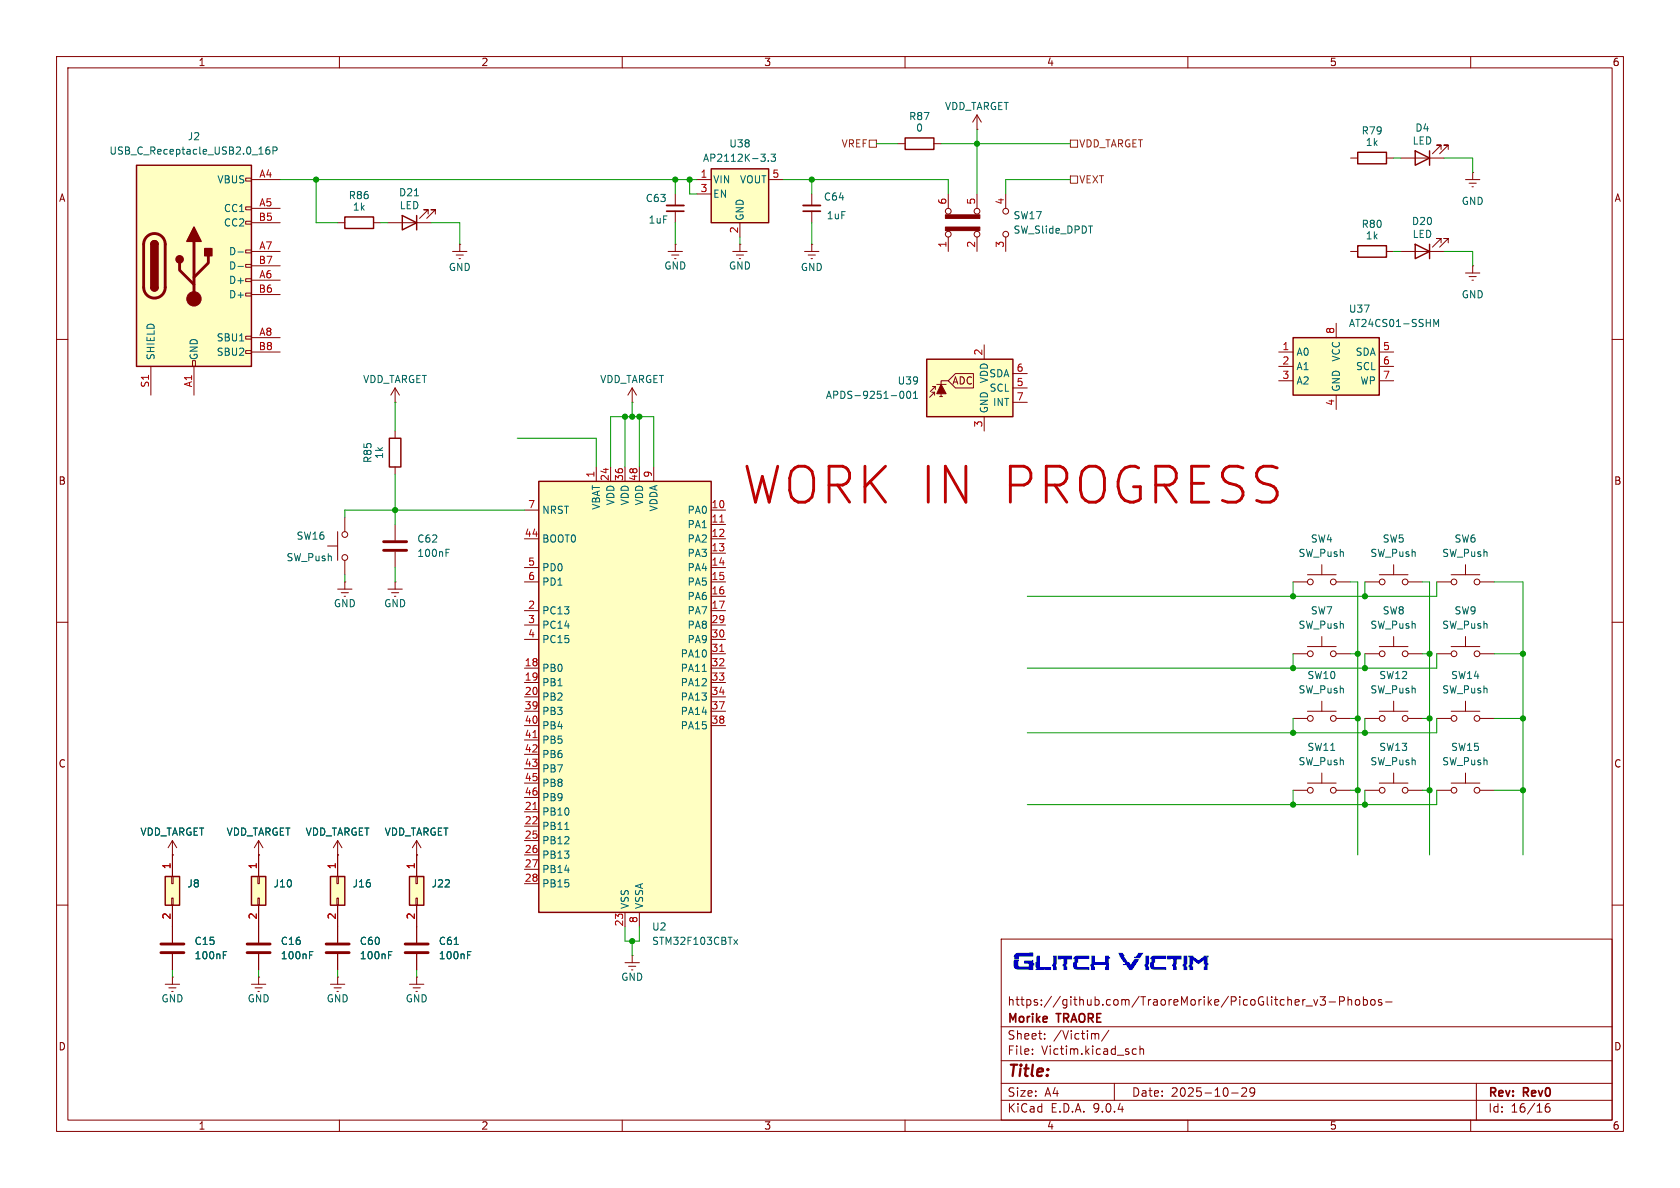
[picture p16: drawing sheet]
<svg xmlns="http://www.w3.org/2000/svg" width="297mm" height="210mm" viewBox="0 0 297 210" stroke-linecap="round" stroke-linejoin="round" font-family="sans-serif">
<defs><g id="words">
<text font-size="8.8" fill="#c20000" x="131" y="89.8">WORK IN PROGRESS</text>
<g font-size="4.2" fill="#0000c2">
<text x="179" y="172">Glitch</text>
<text x="197.5" y="172">Victim</text>
</g>
<text font-size="2.8" fill="#840000" x="178" y="190.9">Title:</text>
<g font-size="2.1" fill="#840000">
<text x="178" y="178">https://github.com/TraoreMorike/PicoGlitcher_v3-Phobos-</text>
<text x="178" y="184">Sheet:</text>
<text x="178" y="181.2">Morike</text>
<text x="186.2" y="184">/Victim/</text>
<text x="187" y="181.2">TRAORE</text>
<text x="178" y="186.7">File:</text>
<text x="184.1" y="186.7">Victim.kicad_sch</text>
<text x="178" y="196.9">KiCad</text>
<text x="178" y="194.1">Size:</text>
<text x="184.7" y="194.1">A4</text>
<text x="185.7" y="196.9">E.D.A.</text>
<text x="193.3" y="196.9">9.0.4</text>
<text x="200" y="194.1">Date:</text>
<text x="207" y="194.1">2025-10-29</text>
<text x="263" y="194.3">Rev:</text>
<text x="263" y="196.9">Id:</text>
<text x="267.1" y="196.9">16/16</text>
<text x="269.4" y="194.3">Rev0</text>
</g>
<g font-size="1.8" fill="#840000">
<text x="35" y="11.9">1</text>
<text x="85" y="11.9">2</text>
<text x="135" y="11.9">3</text>
<text x="185" y="11.9">4</text>
<text x="235" y="11.9">5</text>
<text x="285" y="11.9">6</text>
<text x="10.3" y="35.9">A</text>
<text x="285.3" y="35.9">A</text>
<text x="168.3" y="68.2">ADC</text>
<text x="10.3" y="85.9">B</text>
<text x="285.3" y="85.9">B</text>
<text x="10.3" y="135.9">C</text>
<text x="285.3" y="135.9">C</text>
<text x="10.3" y="185.9">D</text>
<text x="285.3" y="185.9">D</text>
<text x="35" y="199.9">1</text>
<text x="85" y="199.9">2</text>
<text x="135" y="199.9">3</text>
<text x="185" y="199.9">4</text>
<text x="235" y="199.9">5</text>
<text x="285" y="199.9">6</text>
</g>
<g font-size="1.8" fill="#006464">
<text x="160.6" y="21.4">R87</text>
<text x="161.9" y="23.5">0</text>
<text x="167" y="19.7">VDD_TARGET</text>
<text x="240.6" y="24">R79</text>
<text x="250.1" y="23.5">D4</text>
<text x="19.3" y="27.5">USB_C_Receptacle_USB2.0_16P</text>
<text x="33.1" y="25">J2</text>
<text x="124.2" y="28.8">AP2112K-3.3</text>
<text x="128.8" y="26.3">U38</text>
<text x="241.3" y="26">1k</text>
<text x="249.6" y="25.8">LED</text>
<text x="38.3" y="32.6">VBUS</text>
<text x="61.6" y="35.4">R86</text>
<text x="70.4" y="34.9">D21</text>
<text x="114.1" y="35.9">C63</text>
<text x="126" y="32.6">VIN</text>
<text x="126" y="35.2">EN</text>
<text x="130.7" y="32.6">VOUT</text>
<text x="145.6" y="35.7">C64</text>
<text x="39.5" y="37.7">CC1</text>
<text x="39.5" y="40.2">CC2</text>
<text x="62.3" y="37.4">1k</text>
<text x="70.6" y="37.2">LED</text>
<text x="114.6" y="39.7">1uF</text>
<text x="131.7" y="39.1" transform="rotate(-90 131.7 39.1)">GND</text>
<text x="146.1" y="39">1uF</text>
<text x="179.1" y="39">SW17</text>
<text x="179.1" y="41.5">SW_Slide_DPDT</text>
<text x="240.6" y="40.5">R80</text>
<text x="249.5" y="40">D20</text>
<text x="258.3" y="36.4">GND</text>
<text x="40.4" y="45.3">D-</text>
<text x="40.4" y="47.9">D-</text>
<text x="117.3" y="47.9">GND</text>
<text x="128.8" y="47.9">GND</text>
<text x="241.3" y="42.5">1k</text>
<text x="249.6" y="42.3">LED</text>
<text x="40.4" y="50.4">D+</text>
<text x="40.4" y="52.9">D+</text>
<text x="79.2" y="48.1">GND</text>
<text x="141.5" y="48.1">GND</text>
<text x="258.3" y="52.9">GND</text>
<text x="238.4" y="55.5">U37</text>
<text x="238.4" y="58">AT24CS01-SSHM</text>
<text x="27.5" y="63.8" transform="rotate(-90 27.5 63.8)">SHIELD</text>
<text x="35.2" y="63.8" transform="rotate(-90 35.2 63.8)">GND</text>
<text x="38.2" y="60.6">SBU1</text>
<text x="38.2" y="63.1">SBU2</text>
<text x="229.1" y="63.1">A0</text>
<text x="229.1" y="65.6">A1</text>
<text x="237.1" y="64" transform="rotate(-90 237.1 64)">VCC</text>
<text x="239.6" y="63.1">SDA</text>
<text x="239.6" y="65.6">SCL</text>
<text x="64.1" y="67.9">VDD_TARGET</text>
<text x="106" y="67.9">VDD_TARGET</text>
<text x="145.9" y="70.7">APDS-9251-001</text>
<text x="158.6" y="68.2">U39</text>
<text x="174.8" y="66.9">SDA</text>
<text x="174.9" y="69.4">SCL</text>
<text x="174.9" y="67.8" transform="rotate(-90 174.9 67.8)">VDD</text>
<text x="175.5" y="72">INT</text>
<text x="229.1" y="68.2">A2</text>
<text x="237.1" y="69.3" transform="rotate(-90 237.1 69.3)">GND</text>
<text x="240.4" y="68.2">WP</text>
<text x="174.9" y="73.2" transform="rotate(-90 174.9 73.2)">GND</text>
<text x="65.9" y="82" transform="rotate(-90 65.9 82)">R85</text>
<text x="67.9" y="81.2" transform="rotate(-90 67.9 81.2)">1k</text>
<text x="108.8" y="89.4" transform="rotate(-90 108.8 89.4)">VDD</text>
<text x="111.4" y="89.4" transform="rotate(-90 111.4 89.4)">VDD</text>
<text x="113.9" y="89.4" transform="rotate(-90 113.9 89.4)">VDD</text>
<text x="52.3" y="95.6">SW16</text>
<text x="95.8" y="91">NRST</text>
<text x="106.3" y="90.2" transform="rotate(-90 106.3 90.2)">VBAT</text>
<text x="116.4" y="90.5" transform="rotate(-90 116.4 90.5)">VDDA</text>
<text x="121.5" y="91">PA0</text>
<text x="121.5" y="93.6">PA1</text>
<text x="50.6" y="99.4">SW_Push</text>
<text x="73.7" y="98.7">100nF</text>
<text x="73.7" y="96.1">C62</text>
<text x="95.8" y="96.1">BOOT0</text>
<text x="95.8" y="101.2">PD0</text>
<text x="121.5" y="96.1">PA2</text>
<text x="121.5" y="98.7">PA3</text>
<text x="121.5" y="101.2">PA4</text>
<text x="229.5" y="98.7">SW_Push</text>
<text x="231.6" y="96.1">SW4</text>
<text x="242.2" y="98.7">SW_Push</text>
<text x="244.3" y="96.1">SW5</text>
<text x="254.9" y="98.7">SW_Push</text>
<text x="257" y="96.1">SW6</text>
<text x="58.9" y="107.5">GND</text>
<text x="67.8" y="107.5">GND</text>
<text x="95.8" y="103.7">PD1</text>
<text x="121.5" y="103.7">PA5</text>
<text x="121.5" y="106.3">PA6</text>
<text x="95.8" y="108.8">PC13</text>
<text x="95.8" y="111.4">PC14</text>
<text x="95.8" y="113.9">PC15</text>
<text x="121.5" y="108.8">PA7</text>
<text x="121.5" y="111.4">PA8</text>
<text x="121.5" y="113.9">PA9</text>
<text x="229.5" y="111.4">SW_Push</text>
<text x="231.6" y="108.8">SW7</text>
<text x="242.2" y="111.4">SW_Push</text>
<text x="244.3" y="108.8">SW8</text>
<text x="254.9" y="111.4">SW_Push</text>
<text x="257" y="108.8">SW9</text>
<text x="95.8" y="119">PB0</text>
<text x="120.2" y="116.4">PA10</text>
<text x="120.2" y="119">PA11</text>
<text x="95.8" y="121.5">PB1</text>
<text x="95.8" y="124.1">PB2</text>
<text x="120.2" y="121.5">PA12</text>
<text x="120.2" y="124.1">PA13</text>
<text x="229.5" y="122.8">SW_Push</text>
<text x="231" y="120.2">SW10</text>
<text x="242.2" y="122.8">SW_Push</text>
<text x="243.7" y="120.2">SW12</text>
<text x="254.9" y="122.8">SW_Push</text>
<text x="256.4" y="120.2">SW14</text>
<text x="95.8" y="126.6">PB3</text>
<text x="95.8" y="129.1">PB4</text>
<text x="95.8" y="131.7">PB5</text>
<text x="120.2" y="126.6">PA14</text>
<text x="120.2" y="129.1">PA15</text>
<text x="95.8" y="134.2">PB6</text>
<text x="95.8" y="136.8">PB7</text>
<text x="229.5" y="135.5">SW_Push</text>
<text x="231" y="132.9">SW11</text>
<text x="242.2" y="135.5">SW_Push</text>
<text x="243.7" y="132.9">SW13</text>
<text x="254.9" y="135.5">SW_Push</text>
<text x="256.4" y="132.9">SW15</text>
<text x="95.8" y="139.3">PB8</text>
<text x="95.8" y="141.8">PB9</text>
<text x="24.7" y="147.9">VDD_TARGET</text>
<text x="40" y="147.9">VDD_TARGET</text>
<text x="53.9" y="147.9">VDD_TARGET</text>
<text x="67.9" y="147.9">VDD_TARGET</text>
<text x="95.8" y="144.4">PB10</text>
<text x="95.8" y="146.9">PB11</text>
<text x="95.8" y="149.5">PB12</text>
<text x="95.8" y="152">PB13</text>
<text x="95.8" y="154.5">PB14</text>
<text x="33" y="157.1">J8</text>
<text x="48.3" y="157.1">J10</text>
<text x="62.2" y="157.1">J16</text>
<text x="76.2" y="157.1">J22</text>
<text x="95.8" y="157.1">PB15</text>
<text x="111.4" y="160.8" transform="rotate(-90 111.4 160.8)">VSS</text>
<text x="113.9" y="160.8" transform="rotate(-90 113.9 160.8)">VSSA</text>
<text x="34.3" y="167.2">C15</text>
<text x="49.5" y="167.2">C16</text>
<text x="63.5" y="167.2">C60</text>
<text x="77.5" y="167.2">C61</text>
<text x="115.2" y="167.2">STM32F103CBTx</text>
<text x="115.2" y="164.7">U2</text>
<text x="34.3" y="169.8">100nF</text>
<text x="49.5" y="169.8">100nF</text>
<text x="63.5" y="169.8">100nF</text>
<text x="77.5" y="169.8">100nF</text>
<text x="109.7" y="173.6">GND</text>
<text x="28.4" y="177.4">GND</text>
<text x="43.7" y="177.4">GND</text>
<text x="57.7" y="177.4">GND</text>
<text x="71.6" y="177.4">GND</text>
</g>
<g font-size="1.8" fill="#725600">
<text x="148.7" y="26.3">VREF</text>
<text x="190.7" y="26.3">VDD_TARGET</text>
<text x="190.7" y="32.6">VEXT</text>
</g>
<g font-size="1.8" fill="#a90000">
<text x="45.7" y="31.5">A4</text>
<text x="123.8" y="31.5">1</text>
<text x="123.8" y="34">3</text>
<text x="136.5" y="31.5">5</text>
<text x="45.6" y="39.1">B5</text>
<text x="45.7" y="36.6">A5</text>
<text x="130.6" y="41.3" transform="rotate(-90 130.6 41.3)">2</text>
<text x="167.4" y="36.3" transform="rotate(-90 167.4 36.3)">6</text>
<text x="172.5" y="36.3" transform="rotate(-90 172.5 36.3)">5</text>
<text x="177.5" y="36.3" transform="rotate(-90 177.5 36.3)">4</text>
<text x="45.6" y="46.7">B7</text>
<text x="45.7" y="44.2">A7</text>
<text x="167.4" y="43.9" transform="rotate(-90 167.4 43.9)">1</text>
<text x="172.5" y="43.9" transform="rotate(-90 172.5 43.9)">2</text>
<text x="177.5" y="43.9" transform="rotate(-90 177.5 43.9)">3</text>
<text x="45.6" y="51.8">B6</text>
<text x="45.7" y="49.3">A6</text>
<text x="45.7" y="59.4">A8</text>
<text x="236" y="59.1" transform="rotate(-90 236 59.1)">8</text>
<text x="45.6" y="62">B8</text>
<text x="173.7" y="62.9" transform="rotate(-90 173.7 62.9)">2</text>
<text x="179.6" y="65.8">6</text>
<text x="226.6" y="62">1</text>
<text x="226.6" y="64.5">2</text>
<text x="244.4" y="62">5</text>
<text x="244.4" y="64.5">6</text>
<text x="26.4" y="68.6" transform="rotate(-90 26.4 68.6)">S1</text>
<text x="34" y="68.6" transform="rotate(-90 34 68.6)">A1</text>
<text x="179.6" y="68.3">5</text>
<text x="179.6" y="70.9">7</text>
<text x="226.6" y="67.1">3</text>
<text x="236" y="71.8" transform="rotate(-90 236 71.8)">4</text>
<text x="244.4" y="67.1">7</text>
<text x="173.7" y="75.6" transform="rotate(-90 173.7 75.6)">3</text>
<text x="93.3" y="89.9">7</text>
<text x="105.2" y="84.5" transform="rotate(-90 105.2 84.5)">1</text>
<text x="107.7" y="85.1" transform="rotate(-90 107.7 85.1)">24</text>
<text x="110.2" y="85.1" transform="rotate(-90 110.2 85.1)">36</text>
<text x="112.8" y="85.1" transform="rotate(-90 112.8 85.1)">48</text>
<text x="115.3" y="84.5" transform="rotate(-90 115.3 84.5)">9</text>
<text x="125.7" y="89.9">10</text>
<text x="92.7" y="95">44</text>
<text x="125.7" y="92.5">11</text>
<text x="125.7" y="95">12</text>
<text x="93.3" y="100.1">5</text>
<text x="125.7" y="97.5">13</text>
<text x="125.7" y="100.1">14</text>
<text x="93.3" y="102.6">6</text>
<text x="93.3" y="107.7">2</text>
<text x="125.7" y="102.6">15</text>
<text x="125.7" y="105.2">16</text>
<text x="125.7" y="107.7">17</text>
<text x="93.3" y="110.2">3</text>
<text x="93.3" y="112.8">4</text>
<text x="125.7" y="110.2">29</text>
<text x="125.7" y="112.8">30</text>
<text x="92.7" y="117.9">18</text>
<text x="125.7" y="115.3">31</text>
<text x="125.7" y="117.9">32</text>
<text x="92.7" y="120.4">19</text>
<text x="92.7" y="122.9">20</text>
<text x="92.7" y="125.5">39</text>
<text x="125.7" y="120.4">33</text>
<text x="125.7" y="122.9">34</text>
<text x="125.7" y="125.5">37</text>
<text x="92.7" y="128">40</text>
<text x="92.7" y="130.6">41</text>
<text x="125.7" y="128">38</text>
<text x="92.7" y="133.1">42</text>
<text x="92.7" y="135.6">43</text>
<text x="92.7" y="138.2">45</text>
<text x="92.7" y="140.7">46</text>
<text x="92.7" y="143.3">21</text>
<text x="92.7" y="145.8">22</text>
<text x="92.7" y="148.3">25</text>
<text x="30.2" y="153.7" transform="rotate(-90 30.2 153.7)">1</text>
<text x="45.5" y="153.7" transform="rotate(-90 45.5 153.7)">1</text>
<text x="59.4" y="153.7" transform="rotate(-90 59.4 153.7)">1</text>
<text x="73.4" y="153.7" transform="rotate(-90 73.4 153.7)">1</text>
<text x="92.7" y="150.9">26</text>
<text x="92.7" y="153.4">27</text>
<text x="92.7" y="156">28</text>
<text x="30.2" y="162.6" transform="rotate(-90 30.2 162.6)">2</text>
<text x="45.5" y="162.6" transform="rotate(-90 45.5 162.6)">2</text>
<text x="59.4" y="162.6" transform="rotate(-90 59.4 162.6)">2</text>
<text x="73.4" y="162.6" transform="rotate(-90 73.4 162.6)">2</text>
<text x="110.2" y="163.9" transform="rotate(-90 110.2 163.9)">23</text>
<text x="112.8" y="163.3" transform="rotate(-90 112.8 163.3)">8</text>
</g>
</g></defs>
<g fill="none" stroke="#840000" stroke-width=".18">
<path d="M10 10h277v190h-277zM12 12h273v186h-273zM60 10v2M110 10v2M160 10v2M210 10v2M260 10v2M119.4 34.3v2M119.4 37.3v2.1M143.5 34.3v2M143.5 37.3v2.1M158.7 25.4h1.3"/>
<path d="M165.1 25.4h1.3M167.6 34.3v2.5M172.7 34.3v2.5M177.8 34.3v2.5M259.1 31.8h2.5M259.7 32.4h1.3M260.2 33h.3M260.3 30.5h.1M260.3 30.5v1.3M118.1 44.5h2.5M118.7 45.1h1.3M119.3 45.7h.2"/>
<path d="M119.4 43.2h.1M119.4 43.2v1.3M142.2 44.5h2.6M142.9 45.1h1.2M143.4 45.7h.2M143.5 43.2h.1M143.5 43.2v1.3M167.6 41.9v2.6M172.7 41.9v2.6M177.8 41.9v2.6M10 60h2M69.8 76.2v1.3"/>
<path d="M285 60h2M69.8 82.6v1.2M10 110h2M285 110h2M228.6 127h2.5M231.1 125.7h5.1M233.7 124v1.7M236.2 127h2.6M241.3 139.7h2.5M241.3 127h2.5M243.8 138.4h5.1M243.8 125.7h5.1"/>
<path d="M246.4 124v1.7M246.4 136.7v1.7M248.9 139.7h2.6M248.9 127h2.6M10 160h2M177 166h108v32h-108zM230.9 177.8h1.1M232.2 176.7l.4 1 .4-1M233.4 176.2h.9l-.5 .6 .4 .1v.7l-.2 .1h-.4l-.2-.1M235 177.1h1.1M236.8 177l.7-.1 .2-.2-.1-.4-.2-.1h-.6v1.5M238.3 176.2v1.5"/>
<path d="M238.3 176.8l.2-.1 .4 .1 .1 .9M239.7 176.8l.2-.1 .4 .1 .1 .6-.2 .2-.3 .1-.2-.1zM241 176.8l.5-.1 .2 .3v.4l-.1 .2h-.6M241 176.2v1.5M242.4 176.8l.2-.1 .4 .1 .1 .6-.1 .2-.4 .1-.2-.1zM244.2 176.8l-.3-.1-.2 .2v.2l.5 .2v.3h-.5M245 177.1h1.1M285 160h2M60 198v2M110 198v2M160 198v2M177 194.5h108"/>
<path d="M177 191.5h108M177 187.5h108M177 181.5h108M182.5 186.3v.1M182.5 185.5v.1M184.7 183.6v.1M184.7 182.8v.1M193.8 182.7l.4 .1v.1v.8M196 182.1l-1.3 2M197 191.5v3M200.2 186.1l.3 .3 .4-.1M200.9 185.5l-.4-.1-.3 .3"/>
<path d="M201.5 185.5l.2-.1 .4 .1 .1 .9M201.5 184.9v1.5M210 198v2M217.7 193.2h1.2M219.5 192.4l.6-.1 .2 .1 .1 .3-.9 1.1h.9M221.8 192.9l-.3 .3h-.3l-.2-.3 .1-.5 .4-.1 .2 .1a.99 .99 0 0 1-.3 1.4h-.3M260 198v2M261 191.5v6.5M273.9 195.1a.59 .59 0 0 0-.7 .6v.6l.1 .2 .4 .1 .3-.1v-.5l-.1-.3h-.4l-.3 .3"/>
<circle cx="167.6" cy="37.3" r=".51"/>
<circle cx="172.7" cy="37.3" r=".51"/>
<circle cx="177.8" cy="37.3" r=".51"/>
<circle cx="167.6" cy="41.4" r=".51"/>
<circle cx="172.7" cy="41.4" r=".51"/>
<circle cx="177.8" cy="41.4" r=".51"/>
<circle cx="231.6" cy="127" r=".51"/>
<circle cx="235.7" cy="127" r=".51"/>
<circle cx="244.3" cy="127" r=".51"/>
<circle cx="244.3" cy="139.7" r=".51"/>
<circle cx="248.4" cy="127" r=".51"/>
<circle cx="248.4" cy="139.7" r=".51"/>
</g>
<path d="M160 24.4h5.1v2h-5.1zM68.8 77.5h2.1v5.1h-2.1z" fill="none" stroke="#840000" stroke-width=".25"/>
<path d="M117.9 37.3h3M142 37.3h3" fill="none" stroke="#840000" stroke-width=".3"/>
<path d="M117.9 36.3h3M142 36.3h3" fill="none" stroke="#840000" stroke-width=".33"/>
<g fill="#840000" stroke="#840000" stroke-width=".18">
<path d="M167.1 40.1h6.1v.7h-6.1z"/>
<path d="M167.1 38h6.1v.6h-6.1z"/>
</g>
<path d="M163.8 63.5h15.3v10.2h-15.3z" fill="#ffffc2"/>
<g fill="none" stroke="#840000" stroke-width=".18">
<path d="M238.8 27.9h1.2M245.1 27.9h1.3M247.6 27.9h7.7M254.8 26.4v-.7h-.8h.8l-1.6 1.5M256 26.4v-.7h-.7h.7l-1.5 1.5M69.8 71.1h.1M69.8 68.6l-.7 1.3M69.8 68.6l.8 1.3M69.8 68.6v2.5M111.8 71.1h.1M111.8 68.6l-.8 1.3M111.8 68.6l.7 1.3"/>
<path d="M111.8 68.6v2.5M164.7 69.3h.5M164.8 68.3h.6M165.2 69.3l-.9 .9M165.2 69.3v.6M165.4 68.3l-.9 .9M165.4 68.3v.5M165.6 67.9h1.7M166.1 70.1h.5M167.6 67.3h-1.2v2.8M168.9 66h3.2v2.6h-3.2l-1.3-1.3zM174 61v2.5"/>
<path d="M174 73.7v2.5M179.1 66h2.5M179.1 68.6h2.5M179.1 71.1h2.5M254 139.7h2.5M254 127h2.5M256.5 138.4h5.1M256.5 125.7h5.1M259.1 124v1.7M259.1 136.7v1.7M261.6 139.7h2.6M261.6 127h2.6"/>
<circle cx="257" cy="127" r=".51"/>
<circle cx="257" cy="139.7" r=".51"/>
<circle cx="261.1" cy="127" r=".51"/>
<circle cx="261.1" cy="139.7" r=".51"/>
</g>
<path d="M240 26.9h5.1v2.1h-5.1zM250.2 26.7l2.5 1.2-2.5 1.3zM252.7 26.7v2.5M163.8 63.5h15.3v10.2h-15.3z" fill="none" stroke="#840000" stroke-width=".25"/>
<path d="M166.4 67.9l.9 1.7h-1.7z" fill="#840000" stroke="#840000" stroke-width=".18"/>
<path d="M159.2 69.3l.2-.1a.68 .68 0 0 1 .4 .6 .68 .68 0 0 1-.4 .6l-.2-.1-.1-.4zM160.4 69.3l.2-.1a.68 .68 0 0 1 .4 .6 .68 .68 0 0 1-.4 .6l-.2-.1-.1-.4zM161.5 70.4h.7M161.5 69.5l.3-.3v1.2" fill="none" stroke="#006464" stroke-width=".18"/>
<path d="M125.7 29.8h10.2v9.6h-10.2z" fill="#ffffc2"/>
<path d="M125.7 29.8h10.2v9.6h-10.2z" fill="none" stroke="#840000" stroke-width=".25"/>
<path d="M123.2 31.8h2.5M123.2 34.3h2.5M130.8 39.4v2.5M135.9 31.8h2.5M129.5 44.5h2.6M130.2 45.1h1.2M130.7 45.7h.2M130.8 43.2h.1M130.8 43.2v1.3" fill="none" stroke="#840000" stroke-width=".18"/>
<path d="M134.5 27.2h.8l-.4 .5M135.2 27.9v.5M135.8 28.4v.1M136.3 27.2h.8l-.4 .5 .3 .2v.5l-.1 .1-.6-.1" fill="none" stroke="#006464" stroke-width=".18"/>
<path d="M24.1 29.2h20.3v35.6h-20.3z" fill="#ffffc2"/>
<g fill="none" stroke="#840000" stroke-width=".18">
<path d="M43.4 31.5h1v.5h-1zM43.4 36.6h1v.5h-1zM43.4 39.1h1v.5h-1zM44.4 31.8h5.1M44.4 36.8h5.1M44.4 39.4h5.1M59.7 39.4h1.3M66 39.4h1.3M68.6 39.4h7.6M75.7 37.8v-.7h-.8h.8l-1.5 1.5M77 37.8v-.7h-.8h.8l-1.6 1.5M172.7 22.9h.1"/>
<path d="M172.7 20.3l-.7 1.3M172.7 20.3l.8 1.3M172.7 20.3v2.6M43.4 44.2h1v.5h-1zM43.4 46.7h1v.5h-1zM43.4 49.3h1v.5h-1zM43.4 51.8h1v.5h-1zM43.4 59.4h1v.5h-1zM44.4 44.5h5.1M44.4 47h5.1M44.4 49.5h5.1M44.4 52.1h5.1"/>
<path d="M44.4 59.7h5.1M80 44.5h2.5M80.6 45.1h1.3M81.2 45.7h.2M81.3 43.2h.1M81.3 43.2v1.3M26.7 64.8v5.1M34 63.8h.5v1h-.5zM34.3 64.8v5.1M43.4 62h1v.5h-1zM44.4 62.2h5.1M233.7 99.8v1.8"/>
<path d="M228.6 102.9h2.5M228.6 115.6h2.5M231.1 101.6h5.1M231.1 114.3h5.1M233.7 112.5v1.8M236.2 102.9h2.6M236.2 115.6h2.6M228.6 139.7h2.5M231.1 138.4h5.1M233.7 136.7v1.7M236.2 139.7h2.6"/>
<circle cx="231.6" cy="115.6" r=".51"/>
<circle cx="231.6" cy="102.9" r=".51"/>
<circle cx="235.7" cy="102.9" r=".51"/>
<circle cx="235.7" cy="115.6" r=".51"/>
<circle cx="231.6" cy="139.7" r=".51"/>
<circle cx="235.7" cy="139.7" r=".51"/>
</g>
<path d="M24.1 29.2h20.3v35.6h-20.3zM61 38.4h5v2h-5zM71.1 38.1l2.6 1.3-2.6 1.2zM73.7 38.1v2.5M26.7 43.2a.64 .64 0 0 1 .6-.7 .64 .64 0 0 1 .6 .7M26.7 50.8a.64 .64 0 0 0 .6 .6 .64 .64 0 0 0 .6-.6" fill="none" stroke="#840000" stroke-width=".25"/>
<path d="M26 41.8a1.9 1.9 0 0 1 2-.4 1.9 1.9 0 0 1 1.2 1.8v7.6a1.91 1.91 0 0 1-1.9 1.9 1.91 1.91 0 0 1-1.9-1.9v-7.8l.2-.6zM31.7 46.5v1.3l2.6 2.5M34.3 42.7v10.1M36.8 45.2v1.3l-2.5 2.5" fill="none" stroke="#840000" stroke-width=".51"/>
<g fill="#840000" stroke="#840000" stroke-width=".25">
<path d="M26.7 43.2h1.2v7.6h-1.2z"/>
<path d="M26.9 42.7a.64 .64 0 0 1 .6-.1 .64 .64 0 0 1 .4 .6h-1.2z"/>
<path d="M26.7 50.8h1.2a.64 .64 0 0 1-.6 .6 .64 .64 0 0 1-.6-.6z"/>
<path d="M34.3 40.1l1.3 2.6h-2.6z"/>
<path d="M36.2 43.9h1.3v1.3h-1.3z"/>
<circle cx="31.7" cy="45.8" r=".63"/>
</g>
<circle cx="34.3" cy="52.8" r="1.27" fill="#840000" stroke="#840000" stroke-width=".18"/>
<path d="M47.6 26h-.4a.86 .86 0 0 0 0 1.2l.5-.1v-.4l-.2-.2h-.4l-.1 .2M48.3 26.6h.6l.1-.2-.1-.3-.6-.1v1.2M73.3 34.6h.7M42.1 44.5h.9M42.1 47.1h.9" fill="none" stroke="#006464" stroke-width=".18"/>
<path d="M95.2 85.1h30.5v76.2h-30.5z" fill="#ffffc2"/>
<path d="M95.2 85.1h30.5v76.2h-30.5z" fill="none" stroke="#840000" stroke-width=".25"/>
<g fill="none" stroke="#840000" stroke-width=".18">
<path d="M57.9 96.5h1.8M59.7 94v5.1M61 91.4v2.6M61 99.1v2.5M92.7 90.2h2.5M92.7 95.3h2.5M105.4 82.6v2.5M107.9 82.6v2.5M110.5 82.6v2.5M113 82.6v2.5M115.6 82.6v2.5M125.7 90.2h2.6"/>
<path d="M125.7 95.3h2.6M125.7 92.7h2.6M125.7 97.8h2.6M59.7 104.1h2.5M60.3 104.8h1.3M60.8 105.4h.3M61 102.9h.1M61 102.9v1.2M92.7 100.3h2.5M92.7 102.9h2.5M92.7 108h2.5M92.7 110.5h2.5"/>
<path d="M92.7 113h2.5M92.7 118.1h2.5M125.7 100.3h2.6M125.7 102.9h2.6M125.7 108h2.6M125.7 110.5h2.6M125.7 113h2.6M125.7 118.1h2.6M125.7 105.4h2.6M125.7 115.6h2.6M92.7 120.7h2.5M92.7 123.2h2.5"/>
<path d="M92.7 125.7h2.5M92.7 128.3h2.5M92.7 130.8h2.5M92.7 133.4h2.5M92.7 135.9h2.5M92.7 138.4h2.5M125.7 120.7h2.6M125.7 123.2h2.6M125.7 125.7h2.6M125.7 128.3h2.6M92.7 141h2.5M92.7 143.5h2.5"/>
<path d="M92.7 146.1h2.5M92.7 148.6h2.5M92.7 151.1h2.5M92.7 153.7h2.5M92.7 156.2h2.5M44.4 174h2.6M45.1 174.6h1.3M45.6 175.3h.2M45.7 172.7h.1M45.7 163.8v2.8M45.7 168.7v2.8M45.7 172.7v1.3"/>
<path d="M110.5 161.3v2.5M110.5 170.2h2.5M111.1 170.8h1.3M111.6 171.5h.3M111.8 168.9h.1M111.8 168.9v1.3M113 161.3v2.5"/>
<circle cx="61" cy="94.5" r=".51"/>
<circle cx="61" cy="98.6" r=".51"/>
</g>
<path d="M127.2 92.3h.8M127.2 115.2h.8M94.2 130.4h.7M94.2 143.1h.7" fill="none" stroke="#a90000" stroke-width=".18"/>
<path d="M124.2 118.7h.7M99.8 146.6h.8M54.7 168.8h.4M54.7 168.2h.6M129.7 166.1l.7 .8M130.4 166.1l-.7 .8" fill="none" stroke="#006464" stroke-width=".18"/>
<path d="M43.7 166.9h4.1M43.7 168.4h4.1" fill="none" stroke="#840000" stroke-width=".51"/>
<path d="M44.4 154.9h2.6v5.1h-2.6z" fill="#ffffc2"/>
<path d="M44.4 154.9h2.6v5.1h-2.6z" fill="none" stroke="#840000" stroke-width=".25"/>
<g fill="none" stroke="#840000" stroke-width=".18">
<path d="M69.8 92.7v2.8M69.8 97.5v2.8M68.6 104.1h2.5M69.2 104.8h1.3M69.7 105.4h.3M69.8 102.9h.1M69.8 102.9v1.2M45.6 154.9h.2v1.3h-.2zM45.6 158.8h.2v1.2h-.2zM45.7 151.1h.1M45.7 148.6v6.3M45.7 148.6l-.7 1.3"/>
<path d="M45.7 148.6l.8 1.3M45.7 160v3.8"/>
</g>
<path d="M67.8 95.8h4.1M67.8 97.3h4.1" fill="none" stroke="#840000" stroke-width=".51"/>
<path d="M78.9 97.7h.4M78.9 97.1h.6" fill="none" stroke="#006464" stroke-width=".18"/>
<path d="M58.4 154.9h2.6v5.1h-2.6z" fill="#ffffc2"/>
<path d="M58.4 154.9h2.6v5.1h-2.6z" fill="none" stroke="#840000" stroke-width=".25"/>
<path d="M59.6 154.9h.2v1.3h-.2zM59.6 158.8h.2v1.2h-.2zM59.7 151.1v3.8M73.7 151.1h.1M73.7 148.6l-.8 1.3M73.7 148.6l.7 1.3M73.7 148.6v2.5M59.7 160v3.8" fill="none" stroke="#840000" stroke-width=".18"/>
<path d="M72.4 154.9h2.5v5.1h-2.5z" fill="#ffffc2"/>
<path d="M72.4 154.9h2.5v5.1h-2.5z" fill="none" stroke="#840000" stroke-width=".25"/>
<g fill="none" stroke="#840000" stroke-width=".18">
<path d="M59.7 151.1h.1M59.7 148.6l-.8 1.3M59.7 148.6l.8 1.3M59.7 148.6v2.5M73.5 154.9h.3v1.3h-.3zM73.5 158.8h.3v1.2h-.3zM73.7 151.1v3.8M29.2 174h2.5M29.8 174.6h1.3M30.4 175.3h.2M30.5 172.7h.1M30.5 163.8v2.8"/>
<path d="M30.5 168.7v2.8M30.5 172.7v1.3M73.7 160v3.8"/>
</g>
<path d="M28.4 166.9h4.1M28.4 168.4h4.1" fill="none" stroke="#840000" stroke-width=".51"/>
<path d="M39.5 168.8h.4M39.5 168.2h.6" fill="none" stroke="#006464" stroke-width=".18"/>
<path d="M29.2 154.9h2.5v5.1h-2.5z" fill="#ffffc2"/>
<path d="M240 43.4h5.1v2.1h-5.1zM29.2 154.9h2.5v5.1h-2.5z" fill="none" stroke="#840000" stroke-width=".25"/>
<g fill="none" stroke="#840000" stroke-width=".18">
<path d="M238.8 44.5h1.2M245.1 44.5h1.3M246.4 99.8v1.8M259.1 99.8v1.8M241.3 115.6h2.5M241.3 102.9h2.5M243.8 114.3h5.1M243.8 101.6h5.1M246.4 112.5v1.8M248.9 115.6h2.6M248.9 102.9h2.6M254 115.6h2.5"/>
<path d="M254 102.9h2.5M256.5 114.3h5.1M256.5 101.6h5.1M259.1 112.5v1.8M261.6 115.6h2.6M261.6 102.9h2.6M30.4 154.9h.2v1.3h-.2zM30.4 158.8h.2v1.2h-.2zM30.5 151.1h.1M30.5 148.6v6.3M30.5 148.6l-.8 1.3M30.5 148.6l.7 1.3"/>
<path d="M30.5 160v3.8M58.4 174h2.6M59.1 174.6h1.2M59.6 175.3h.2M59.7 172.7h.1M59.7 163.8v2.8M59.7 168.7v2.8M59.7 172.7v1.3M72.4 174h2.5M73 174.6h1.3M73.5 175.3h.3M73.7 172.7h.1"/>
<path d="M73.7 163.8v2.8M73.7 168.7v2.8M73.7 172.7v1.3"/>
<circle cx="244.3" cy="102.9" r=".51"/>
<circle cx="244.3" cy="115.6" r=".51"/>
<circle cx="248.4" cy="102.9" r=".51"/>
<circle cx="248.4" cy="115.6" r=".51"/>
<circle cx="257" cy="115.6" r=".51"/>
<circle cx="257" cy="102.9" r=".51"/>
<circle cx="261.1" cy="115.6" r=".51"/>
<circle cx="261.1" cy="102.9" r=".51"/>
</g>
<path d="M57.7 166.9h4M57.7 168.4h4M71.6 166.9h4.1M71.6 168.4h4.1" fill="none" stroke="#840000" stroke-width=".51"/>
<path d="M68.7 168.8h.4M68.7 168.2h.6M80.3 166.9h.7M82.7 168.8h.4M82.7 168.2h.6" fill="none" stroke="#006464" stroke-width=".18"/>
<path d="M228.6 59.7h15.2v10.2h-15.2z" fill="#ffffc2"/>
<path d="M228.6 59.7h15.2v10.2h-15.2zM250.2 43.2l2.5 1.3-2.5 1.2zM252.7 43.2v2.5" fill="none" stroke="#840000" stroke-width=".25"/>
<g fill="none" stroke="#840000" stroke-width=".18">
<path d="M236.2 57.2v2.5M247.6 44.5h7.7M254.8 42.9v-.7h-.8h.8l-1.6 1.5M256 42.9v-.7h-.7h.7l-1.5 1.5M259.1 48.3h2.5M259.7 48.9h1.3M260.2 49.5h.3M260.3 47h.1M260.3 47v1.3M226.1 62.2h2.5M226.1 64.8h2.5M226.1 67.3h2.5"/>
<path d="M236.2 69.9v2.5M243.8 62.2h2.6M243.8 64.8h2.6M243.8 67.3h2.6"/>
</g>
<path d="M253.5 57.7v-1.2l.4 .9 .4-.9v1.2" fill="none" stroke="#006464" stroke-width=".18"/>
<path d="M153.7 24.8h1.2v1.2h-1.2zM189.2 24.8h1.3v1.2h-1.3zM189.2 31.1h1.3v1.3h-1.3z" fill="none" stroke="#725600" stroke-width=".18"/>
<g fill="none" stroke="#009600" stroke-width=".18">
<path d="M49.5 31.8h73.7M55.9 31.8v7.6h3.8M67.3 39.4h1.3M76.2 39.4h5.1v3.8M119.4 31.8v2.5M119.4 39.4v3.8M121.9 31.8v2.5h1.3M138.4 31.8h29.2v2.5M143.5 31.8v2.5M143.5 39.4v3.8M154.9 25.4h3.8M166.4 25.4h22.8"/>
<path d="M172.7 22.9v11.4M189.2 31.8h-11.4v2.5M246.4 27.9h1.2M255.3 27.9h5v2.6M130.8 41.9v1.3M246.4 44.5h1.2M255.3 44.5h5v2.5M69.8 71.1v5.1M91.4 77.5h14v5.1M110.5 73.7v8.9M111.8 71.1v2.6M113 73.7v8.9"/>
<path d="M69.8 83.8v8.9M92.7 90.2h-31.7v1.2M107.9 82.6v-8.9h7.7v8.9M61 101.6v1.3M69.8 100.3v2.6M228.6 102.9v2.5M228.6 115.6v2.5M238.8 102.9h1.2v48.2M238.8 115.6h1.2M241.3 102.9v2.5M241.3 115.6v2.5M251.5 102.9h1.2v48.2"/>
<path d="M251.5 115.6h1.2M254 102.9v2.5h-72.4M254 115.6v2.5h-72.4M264.2 102.9h5v48.2M264.2 115.6h5M228.6 127v2.5M228.6 139.7v2.5M238.8 127h1.2M238.8 139.7h1.2M241.3 127v2.5M241.3 139.7v2.5M251.5 127h1.2"/>
<path d="M251.5 139.7h1.2M254 139.7v2.5h-72.4M254 127v2.5h-72.4M264.2 127h5M264.2 139.7h5M30.5 171.5v1.2M45.7 171.5v1.2M59.7 171.5v1.2M73.7 171.5v1.2M110.5 163.8v2.6h2.5v-2.6M111.8 166.4v2.5"/>
</g>
<g fill="#0000c2">
<path d="M189.9 169.1l.4-.2h2.3v.6h-2v.7h-.2v.6l.1 .1 2.1 .1v.5l-2.5-.1h2.3l-.1-.1h-2.3l-.3-.5v-.7h.3v-.6h-.3z"/>
<path d="M192.9 168.9h.7v1.2h1.8v-1.2h.6v.3h.3v.3h-.3v2h-.6v-.6h.2v-.4h-2.2v.4h.2v.6h-.7v-.7h-.1v-.3h.1v-.1h3.1v-1.3l-.1 1.3h-2.8v-1.3l-.1 1.3h-.1z"/>
<path d="M210.1 168.9h.8l.4 .4-.2 .1h.2l.5 .4 1-.7v-.2h.5v1.5l.1-1.5h.3v.3h-.2v1.1h.1v.3h-.1v.9h-.7v-.7h.2v-.3h-.2v-.8l-.9 .7-1-.7v.8h-.1v.3h.1v.7h-.6v-.5h-.2v-.3h.2v-.3h.1v-1.3v1.3h-.1v-1.2h-.2z"/>
</g>
<path d="M39.5 168.8h.4M39.5 168.2h.6M54.7 168.8h.4M54.7 168.2h.6M68.7 168.8h.4M68.7 168.2h.6M80.3 166.9h.7M82.7 168.8h.4M82.7 168.2h.6" fill="none" stroke="#006464" stroke-width=".18"/>
<g fill="none" stroke="#840000" stroke-width=".18">
<path d="M30.5 151.1h.1M30.5 151.1v3.8M45.7 151.1h.1M45.7 151.1v3.8M59.7 151.1h.1M59.7 151.1v3.8M73.7 151.1h.1M73.7 151.1v3.8M30.5 160v6.6M30.5 168.7v2.8M45.7 160v6.6M45.7 168.7v2.8"/>
<path d="M59.7 160v6.6M59.7 168.7v2.8M73.7 160v6.6M73.7 168.7v2.8"/>
</g>
<g fill="#009600" stroke="#009600" stroke-width=".18">
<circle cx="119.4" cy="31.8" r=".46"/>
<circle cx="121.9" cy="31.8" r=".46"/>
<circle cx="143.5" cy="31.8" r=".46"/>
<circle cx="172.7" cy="25.4" r=".46"/>
<circle cx="241.3" cy="129.5" r=".46"/>
<circle cx="269.2" cy="115.6" r=".46"/>
<circle cx="252.7" cy="127" r=".46"/>
<circle cx="252.7" cy="115.6" r=".46"/>
<circle cx="269.2" cy="127" r=".46"/>
<circle cx="269.2" cy="139.7" r=".46"/>
<circle cx="252.7" cy="139.7" r=".46"/>
<circle cx="110.5" cy="73.7" r=".46"/>
<circle cx="111.8" cy="73.7" r=".46"/>
<circle cx="113" cy="73.7" r=".46"/>
<circle cx="55.9" cy="31.8" r=".46"/>
<circle cx="240" cy="115.6" r=".46"/>
<circle cx="240" cy="127" r=".46"/>
<circle cx="241.3" cy="118.1" r=".46"/>
<circle cx="228.6" cy="142.2" r=".46"/>
<circle cx="241.3" cy="142.2" r=".46"/>
<circle cx="240" cy="139.7" r=".46"/>
<circle cx="228.6" cy="118.1" r=".46"/>
<circle cx="228.6" cy="105.4" r=".46"/>
<circle cx="228.6" cy="129.5" r=".46"/>
<circle cx="111.8" cy="166.4" r=".46"/>
<circle cx="69.8" cy="90.2" r=".46"/>
<circle cx="241.3" cy="105.4" r=".46"/>
</g>
<use href="#words"/>
</svg>
